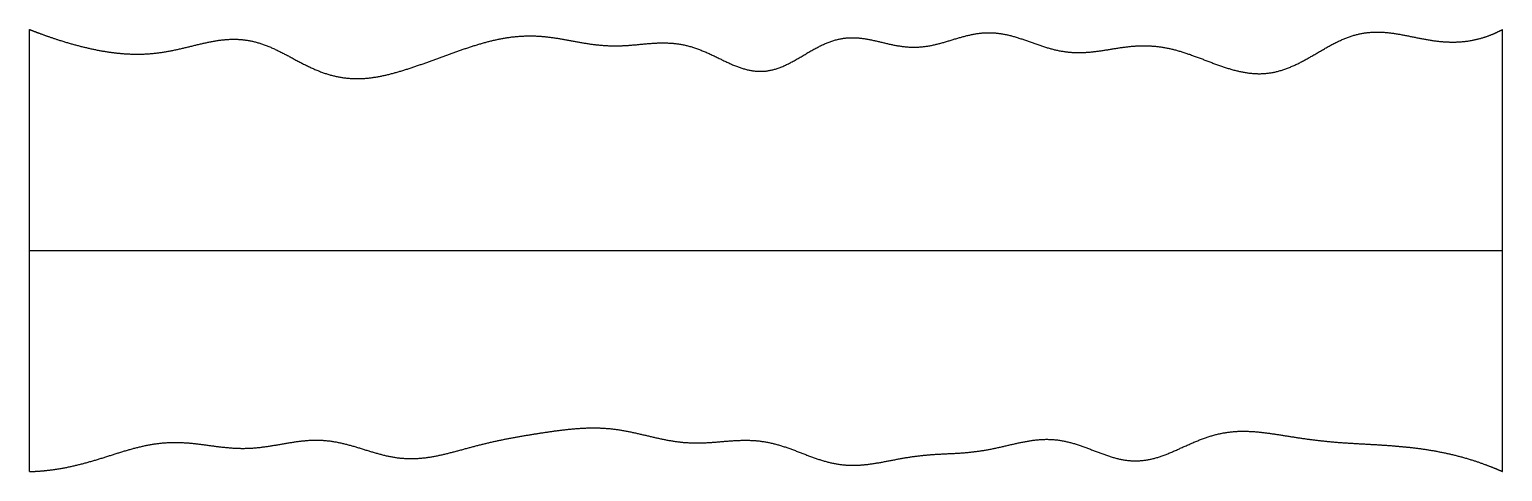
# Model space of a CAD drawing. Header units: millimetres. Extents: x 0 to 10, y 0 to 3.
import ezdxf

# ---------------------------------------------------------------- set-up
doc = ezdxf.new("R2010")
doc.units = ezdxf.units.MM
doc.layers.get('0').update_dxf_attribs({"linetype": 'CONTINUOUS'})

msp = doc.modelspace()

# ---------------------------------------------------------------- linework, layer by layer
for points in [[(0, 0), (0, 0.12), (0, 0.36), (0, 0.72), (0, 1.2), (0, 1.8), (0, 2.28), (0, 2.64), (0, 2.88), (0, 3)], [(0, 3), (0.02, 2.992), (0.059, 2.977), (0.119, 2.955), (0.198, 2.928), (0.298, 2.898), (0.397, 2.873), (0.497, 2.852), (0.597, 2.838), (0.698, 2.831), (0.799, 2.832), (0.901, 2.843), (1.003, 2.863), (1.105, 2.888), (1.207, 2.914), (1.308, 2.932), (1.408, 2.938), (1.507, 2.926), (1.605, 2.896), (1.702, 2.851), (1.798, 2.798), (1.896, 2.746), (1.994, 2.703), (2.094, 2.675), (2.196, 2.663), (2.298, 2.667), (2.399, 2.684), (2.5, 2.71), (2.6, 2.742), (2.699, 2.777), (2.797, 2.813), (2.895, 2.849), (2.994, 2.883), (3.094, 2.914), (3.194, 2.938), (3.295, 2.954), (3.397, 2.959), (3.498, 2.954), (3.599, 2.939), (3.7, 2.919), (3.801, 2.901), (3.901, 2.889), (4.002, 2.887), (4.103, 2.894), (4.204, 2.906), (4.306, 2.912), (4.407, 2.906), (4.508, 2.882), (4.608, 2.841), (4.708, 2.79), (4.807, 2.743), (4.906, 2.714), (5.003, 2.711), (5.1, 2.738), (5.197, 2.789), (5.294, 2.85), (5.392, 2.904), (5.491, 2.94), (5.59, 2.95), (5.691, 2.937), (5.792, 2.911), (5.893, 2.887), (5.995, 2.875), (6.096, 2.883), (6.197, 2.908), (6.297, 2.941), (6.397, 2.969), (6.497, 2.983), (6.596, 2.976), (6.696, 2.951), (6.795, 2.915), (6.896, 2.878), (6.996, 2.851), (7.097, 2.84), (7.199, 2.844), (7.3, 2.859), (7.401, 2.877), (7.502, 2.89), (7.602, 2.892), (7.702, 2.881), (7.802, 2.857), (7.902, 2.823), (8.003, 2.783), (8.104, 2.745), (8.206, 2.714), (8.308, 2.697), (8.408, 2.698), (8.507, 2.721), (8.605, 2.762), (8.701, 2.816), (8.797, 2.874), (8.894, 2.927), (8.991, 2.965), (9.09, 2.984), (9.19, 2.985), (9.292, 2.971), (9.394, 2.949), (9.496, 2.928), (9.599, 2.914), (9.7, 2.912), (9.801, 2.924), (9.881, 2.946), (9.941, 2.97), (9.98, 2.99), (10, 3)], [(10, 0), (10, 0.12), (10, 0.36), (10, 0.72), (10, 1.2), (10, 1.8), (10, 2.28), (10, 2.64), (10, 2.88), (10, 3)], [(0, 1.5), (0.4, 1.5), (1.2, 1.5), (2.4, 1.5), (4, 1.5), (6, 1.5), (7.6, 1.5), (8.8, 1.5), (9.6, 1.5), (10, 1.5)], [(0, 0), (0.02, 0), (0.06, 0.002), (0.12, 0.007), (0.2, 0.017), (0.3, 0.037), (0.4, 0.063), (0.5, 0.093), (0.599, 0.126), (0.699, 0.156), (0.799, 0.181), (0.899, 0.196), (0.999, 0.2), (1.099, 0.194), (1.199, 0.18), (1.3, 0.166), (1.401, 0.156), (1.501, 0.156), (1.602, 0.167), (1.703, 0.185), (1.804, 0.203), (1.904, 0.215), (2.004, 0.215), (2.103, 0.199), (2.203, 0.172), (2.302, 0.14), (2.401, 0.11), (2.501, 0.09), (2.601, 0.084), (2.702, 0.093), (2.802, 0.113), (2.902, 0.139), (3.003, 0.167), (3.102, 0.193), (3.202, 0.215), (3.302, 0.234), (3.402, 0.251), (3.502, 0.266), (3.602, 0.281), (3.703, 0.292), (3.804, 0.298), (3.905, 0.296), (4.005, 0.285), (4.105, 0.265), (4.205, 0.24), (4.305, 0.217), (4.405, 0.199), (4.505, 0.192), (4.606, 0.195), (4.707, 0.204), (4.808, 0.213), (4.909, 0.214), (5.008, 0.203), (5.108, 0.176), (5.206, 0.14), (5.305, 0.1), (5.403, 0.066), (5.502, 0.044), (5.602, 0.039), (5.702, 0.048), (5.803, 0.066), (5.904, 0.087), (6.005, 0.104), (6.106, 0.115), (6.206, 0.12), (6.307, 0.124), (6.407, 0.132), (6.507, 0.147), (6.608, 0.169), (6.708, 0.194), (6.808, 0.214), (6.909, 0.223), (7.009, 0.214), (7.109, 0.187), (7.208, 0.149), (7.307, 0.11), (7.406, 0.079), (7.504, 0.067), (7.603, 0.077), (7.701, 0.107), (7.799, 0.151), (7.898, 0.197), (7.997, 0.237), (8.097, 0.264), (8.198, 0.276), (8.299, 0.274), (8.4, 0.263), (8.501, 0.247), (8.601, 0.231), (8.702, 0.216), (8.802, 0.205), (8.902, 0.196), (9.003, 0.19), (9.103, 0.185), (9.204, 0.179), (9.304, 0.171), (9.405, 0.161), (9.505, 0.147), (9.605, 0.128), (9.705, 0.105), (9.804, 0.076), (9.883, 0.048), (9.941, 0.025), (9.98, 0.009), (10, 0)]]:
    msp.add_open_spline(points, degree=5)

doc.saveas('drawing.dxf')
